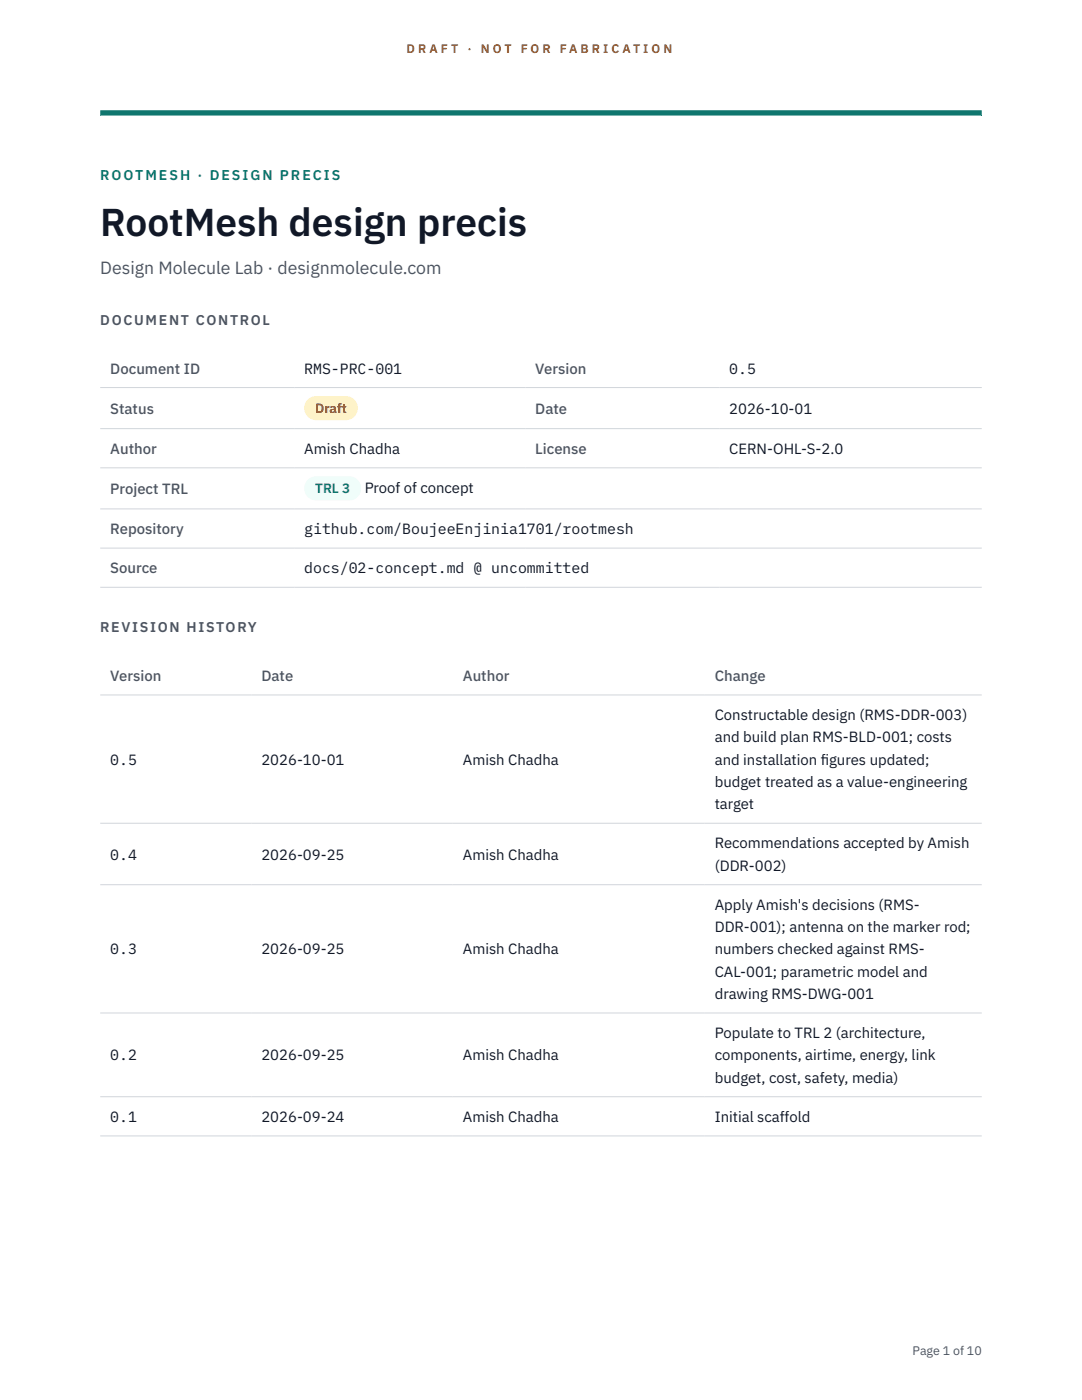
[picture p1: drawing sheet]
<svg xmlns="http://www.w3.org/2000/svg" width="216mm" height="279mm" viewBox="0 0 216 279" stroke-linecap="round" stroke-linejoin="round" font-family="sans-serif">
<defs><g id="words">
<text font-size="7.8" fill="#111827" x="20" y="47.1">RootMesh design precis</text>
<text font-size="3.5" fill="#4b5563" x="20" y="54.6">Design Molecule Lab · designmolecule.com</text>
<g font-size="3" fill="#4b5563">
<text x="22" y="74.5">Document ID</text>
<text x="106.8" y="74.5">Version</text>
<text x="22" y="82.6">Status</text>
<text x="106.8" y="82.6">Date</text>
<text x="22" y="90.6">Author</text>
<text x="106.8" y="90.6">License</text>
<text x="22" y="98.6">Project TRL</text>
<text x="22" y="106.6">Repository</text>
<text x="22" y="114.4">Source</text>
<text x="22" y="135.9">Version</text>
<text x="52.2" y="135.9">Date</text>
<text x="92.4" y="135.9">Author</text>
<text x="142.6" y="135.9">Change</text>
</g>
<g font-size="3" fill="#111827">
<text x="60.7" y="74.5">RMS-PRC-001</text>
<text x="145.5" y="74.5">0.5</text>
<text x="145.5" y="82.6">2026-10-01</text>
<text x="60.7" y="90.6">Amish Chadha</text>
<text x="145.5" y="90.6">CERN-OHL-S-2.0</text>
<text x="72.8" y="98.5">Proof of concept</text>
<text x="60.7" y="106.6">github.com/BoujeeEnjinia1701/rootmesh</text>
<text x="60.7" y="114.4">docs/02-concept.md @ uncommitted</text>
<text x="142.6" y="143.7">Constructable design (RMS-DDR-003)</text>
<text x="142.6" y="148.2">and build plan RMS-BLD-001; costs</text>
<text x="22" y="152.6">0.5</text>
<text x="52.2" y="152.6">2026-10-01</text>
<text x="92.4" y="152.6">Amish Chadha</text>
<text x="142.6" y="152.6">and installation f</text>
<text x="163.8" y="152.6">igures updated;</text>
<text x="142.6" y="157.1">budget treated as a value-engineering</text>
<text x="142.6" y="161.5">target</text>
<text x="22" y="171.5">0.4</text>
<text x="52.2" y="171.5">2026-09-25</text>
<text x="92.4" y="171.5">Amish Chadha</text>
<text x="142.6" y="169.3">Recommendations accepted by Amish</text>
<text x="142.6" y="173.8">(DDR-002)</text>
<text x="142.6" y="181.6">Apply Amish's decisions (RMS-</text>
<text x="22" y="190.5">0.3</text>
<text x="52.2" y="190.5">2026-09-25</text>
<text x="92.4" y="190.5">Amish Chadha</text>
<text x="142.6" y="186">DDR-001); antenna on the marker rod;</text>
<text x="142.6" y="190.5">numbers checked against RMS-</text>
<text x="142.6" y="194.9">CAL-001; parametric model and</text>
<text x="142.6" y="199.4">drawing RMS-DWG-001</text>
<text x="142.6" y="207.2">Populate to TRL 2 (architecture,</text>
<text x="22" y="211.6">0.2</text>
<text x="52.2" y="211.6">2026-09-25</text>
<text x="92.4" y="211.6">Amish Chadha</text>
<text x="142.6" y="211.6">components, airtime, energy, link</text>
<text x="142.6" y="216.1">budget, cost, safety, media)</text>
<text x="22" y="223.9">0.1</text>
<text x="52.2" y="223.9">2026-09-24</text>
<text x="92.4" y="223.9">Amish Chadha</text>
<text x="142.6" y="223.9">Initial scaffold</text>
</g>
<text font-size="2.8" fill="#0f766e" x="20" y="36">ROOTMESH · DESIGN PRECIS</text>
<g font-size="2.8" fill="#4b5563">
<text x="20" y="64.8">DOCUMENT CONTROL</text>
<text x="20" y="126.2">REVISION HISTORY</text>
</g>
<text font-size="2.7" fill="#92400e" x="62.9" y="82.5">Draft</text>
<text font-size="2.7" fill="#0f766e" x="62.9" y="98.5">TRL 3</text>
<g font-size="2.5" fill="#b45309">
<text x="81.1" y="10.5">D R A F T</text>
<text x="93.3" y="10.5">·</text>
<text x="95.9" y="10.5">N O T</text>
<text x="103.9" y="10.5">F O R</text>
<text x="111.7" y="10.5">F A B R I C A T I O N</text>
</g>
<text font-size="2.5" fill="#4b5563" x="182.1" y="270.3">Page 1 of 10</text>
</g></defs>
<path d="M20 23.1h175.9zM20 22h175.9v1.1h-175.9z" fill-rule="evenodd" fill="#0f766e"/>
<path d="M20 77.3h175.9M20 85.5h175.9M20 93.4h175.9M20 101.6h175.9M20 109.4h175.9M20 117.2h175.9M20 138.7h175.9M20 164.3h175.9M20 176.6h175.9M20 202.2h175.9M20 218.9h175.9M20 226.7h175.9" fill="none" stroke="#d1d5db" stroke-width=".2"/>
<path d="M60.7 79h10.7v4.9h-10.7z" fill="#fef3c7"/>
<path d="M60.7 95.1h11.4v4.8h-11.4z" fill="#f0fdfa"/>
<use href="#words"/>
</svg>
